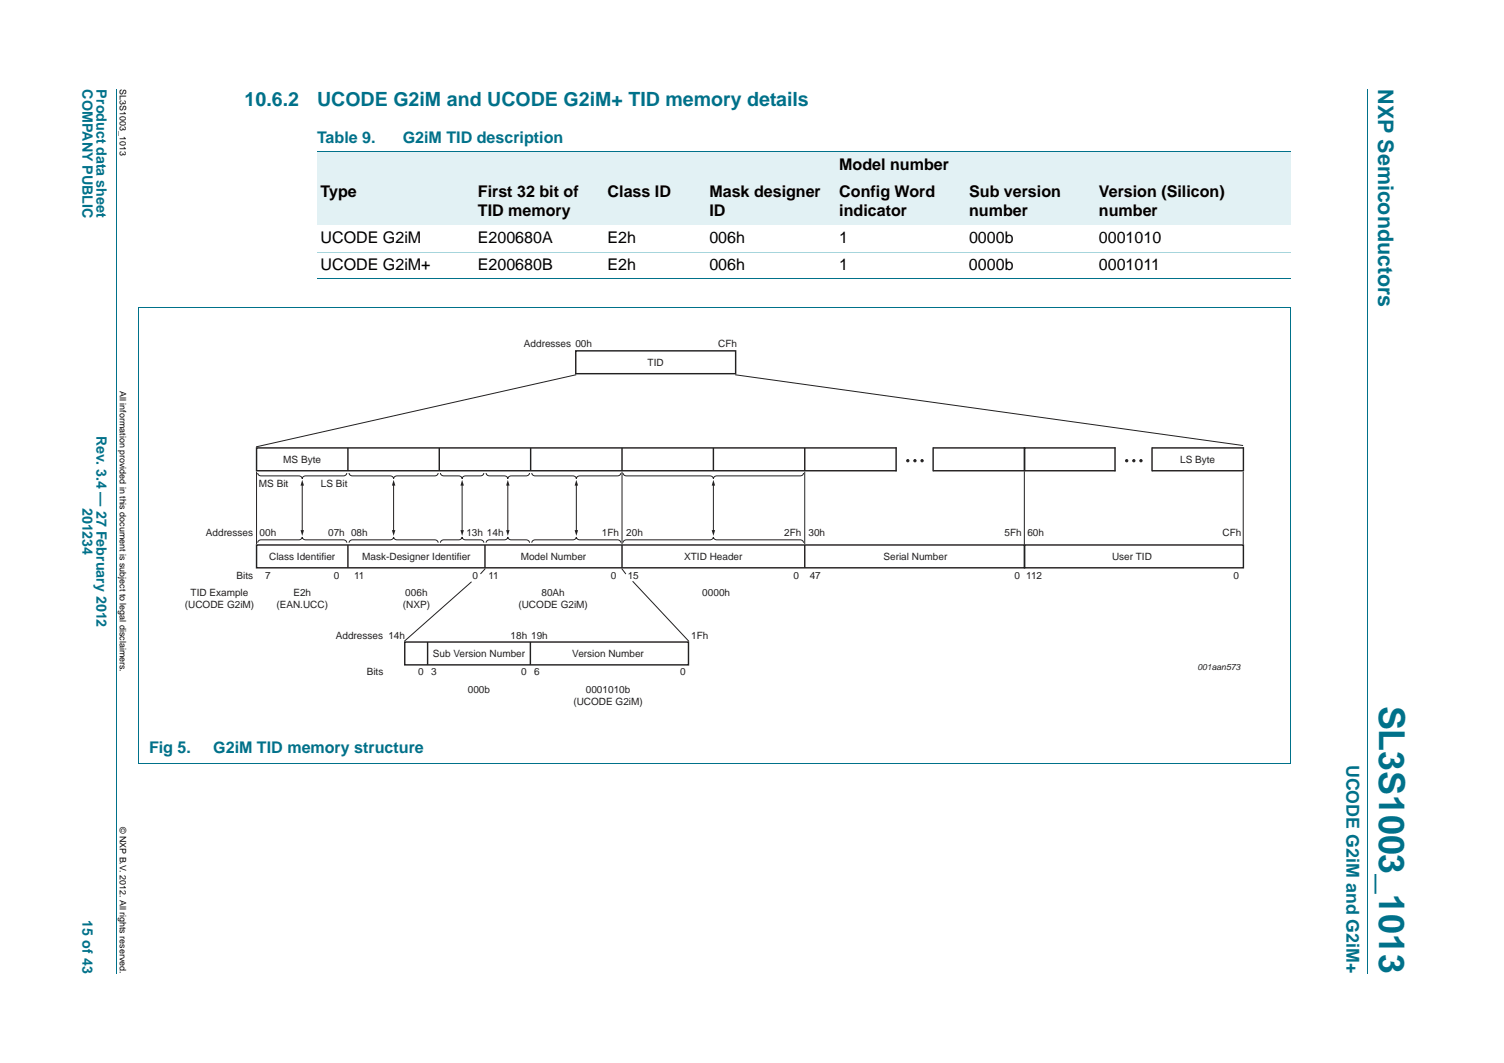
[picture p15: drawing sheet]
<svg xmlns="http://www.w3.org/2000/svg" width="297mm" height="210mm" viewBox="0 0 297 210" stroke-linecap="round" stroke-linejoin="round" font-family="sans-serif">
<defs><g id="words">
<text font-size="7" fill="#00718a" x="272.4" y="139.4" transform="rotate(90 272.4 139.4)">SL3S1003_1013</text>
<text font-size="4.2" fill="#00718a" x="272.2" y="17.7" transform="rotate(90 272.2 17.7)">NXP Semiconductors</text>
<g font-size="3.9" fill="#00718a">
<text x="48.3" y="21">10.6.2</text>
<text x="62.6" y="21">UCODE G2iM and UCODE G2iM+ TID memory details</text>
</g>
<text font-size="3.5" fill="#00718a" x="265.9" y="151.1" transform="rotate(90 265.9 151.1)">UCODE G2iM and G2iM+</text>
<g font-size="3.2" fill="#00718a">
<text x="62.6" y="28.3">Table 9.</text>
<text x="79.5" y="28.3">G2iM TID description</text>
<text x="29.4" y="148.7">Fig 5.</text>
<text x="42.1" y="148.7">G2iM TID memory structure</text>
</g>
<g font-size="3.2">
<text x="165.8" y="33.5">Model number</text>
<text x="63.3" y="38.8">Type</text>
<text x="94.4" y="38.8">First 32 bit of</text>
<text x="120" y="38.8">Class ID</text>
<text x="140.1" y="38.8">Mask designer</text>
<text x="165.8" y="38.8">Config Word</text>
<text x="191.4" y="38.8">Sub version</text>
<text x="217" y="38.8">Version (Silicon)</text>
<text x="94.4" y="42.7">TID memory</text>
<text x="140.1" y="42.7">ID</text>
<text x="165.8" y="42.7">indicator</text>
<text x="191.4" y="42.7">number</text>
<text x="217" y="42.7">number</text>
<text x="63.3" y="48">UCODE G2iM</text>
<text x="63.3" y="53.3">UCODE G2iM+</text>
<text x="94.4" y="53.3">E200680B</text>
<text x="94.4" y="48">E200680A</text>
<text x="120" y="53.3">E2h</text>
<text x="120" y="48">E2h</text>
<text x="140.1" y="53.3">006h</text>
<text x="140.1" y="48">006h</text>
<text x="165.7" y="53.3">1</text>
<text x="165.7" y="48">1</text>
<text x="191.4" y="53.3">0000b</text>
<text x="191.4" y="48">0000b</text>
<text x="217" y="53.3">0001011</text>
<text x="217" y="48">0001010</text>
</g>
<g font-size="2.8" fill="#00718a">
<text x="16.3" y="17.7" transform="rotate(90 16.3 17.7)">COMPANY PUBLIC</text>
<text x="19.1" y="17.7" transform="rotate(90 19.1 17.7)">Product data sheet</text>
<text x="19.1" y="86" transform="rotate(90 19.1 86)">Rev. 3.4 — 27 February 2012</text>
<text x="16.3" y="100.3" transform="rotate(90 16.3 100.3)">201234</text>
<text x="16.3" y="181.8" transform="rotate(90 16.3 181.8)">15 of 43</text>
</g>
<g font-size="2" fill="#231f20">
<text x="103.5" y="68.6">Addresses 00h</text>
<text x="141.8" y="68.6">CFh</text>
<text x="127.9" y="72.2">TID</text>
<text x="56" y="91.4">MS Byte</text>
<text x="233.1" y="91.4">LS Byte</text>
<text x="51.1" y="96.1">MS Bit</text>
<text x="63.4" y="96.1">LS Bit</text>
<text x="40.7" y="105.8">Addresses</text>
<text x="51.3" y="105.8">00h</text>
<text x="64.8" y="105.8">07h 08h</text>
<text x="92.1" y="105.8">13h 14h</text>
<text x="118.9" y="105.8">1Fh</text>
<text x="123.7" y="105.8">20h</text>
<text x="154.9" y="105.8">2Fh</text>
<text x="159.7" y="105.8">30h</text>
<text x="198.4" y="105.8">5Fh</text>
<text x="202.9" y="105.8">60h</text>
<text x="241.4" y="105.8">CFh</text>
<text x="53.2" y="110.6">Class Identifier</text>
<text x="71.5" y="110.6">Mask-Designer Identifier</text>
<text x="102.8" y="110.6">Model Number</text>
<text x="135.1" y="110.6">XTID Header</text>
<text x="174.5" y="110.6">Serial Number</text>
<text x="219.6" y="110.6">User TID</text>
<text x="37.7" y="117.8">TID Example</text>
<text x="46.7" y="114.4">Bits</text>
<text x="52.4" y="114.4">7</text>
<text x="57.9" y="117.8">E2h</text>
<text x="65.9" y="114.4">0</text>
<text x="69.9" y="114.4">11</text>
<text x="80.1" y="117.8">006h</text>
<text x="93.3" y="114.4">0</text>
<text x="96.5" y="114.4">11</text>
<text x="106.9" y="117.8">80Ah</text>
<text x="120.7" y="114.4">0</text>
<text x="124" y="114.4">15</text>
<text x="138.7" y="117.8">0000h</text>
<text x="156.7" y="114.4">0</text>
<text x="159.9" y="114.4">47</text>
<text x="200.4" y="114.4">0</text>
<text x="202.7" y="114.4">112</text>
<text x="243.6" y="114.4">0</text>
<text x="36.5" y="120.2">(UCODE G2iM)</text>
<text x="54.6" y="120.2">(EAN.UCC)</text>
<text x="79.6" y="120.2">(NXP)</text>
<text x="102.4" y="120.2">(UCODE G2iM)</text>
<text x="66.3" y="126.1">Addresses 14h</text>
<text x="85.5" y="129.8">Sub Version Number</text>
<text x="100.8" y="126.1">18h 19h</text>
<text x="113" y="129.8">Version Number</text>
<text x="136.5" y="126.1">1Fh</text>
<text x="72.4" y="133.4">Bits</text>
<text x="82.6" y="133.4">0</text>
<text x="85.2" y="133.4">3</text>
<text x="92.4" y="137">000b</text>
<text x="102.9" y="133.4">0</text>
<text x="105.5" y="133.4">6</text>
<text x="115.7" y="137">0001010b</text>
<text x="134.3" y="133.4">0</text>
<text x="113.2" y="139.3">(UCODE G2iM)</text>
</g>
<g font-size="1.8">
<text x="23.7" y="17.7" transform="rotate(90 23.7 17.7)">SL3S1003_1013</text>
<text x="23.7" y="77.3" transform="rotate(90 23.7 77.3)">All information provided in this document is subject to legal disclaimers.</text>
<text x="23.7" y="163.3" transform="rotate(90 23.7 163.3)">© NXP B.V. 2012. All rights reserved.</text>
</g>
<text font-size="1.7" fill="#231f20" x="236.5" y="132.3">001aan573</text>
</g></defs>
<path d="M23.1 17.7v174.6M270 17.7v174.6" fill="none" stroke="#00718a" stroke-width=".2"/>
<g fill="#e2f1f4">
<path d="M62.6 30h31.1v5.3h-31.1z"/>
<path d="M93.7 30h161.2v5.3h-161.2z"/>
<path d="M62.6 35.3h31.1v9.2h-31.1z"/>
<path d="M93.7 35.3h25.6v9.2h-25.6z"/>
<path d="M119.3 35.3h20.1v9.2h-20.1z"/>
<path d="M139.4 35.3h25.7v9.2h-25.7z"/>
<path d="M165.1 35.3h25.6v9.2h-25.6z"/>
<path d="M190.7 35.3h25.6v9.2h-25.6z"/>
<path d="M216.3 35.3h38.6v9.2h-38.6z"/>
</g>
<path d="M62.6 30h192.3M62.6 55.1h192.3M27.3 60.7h227.6M27.3 60.7v90M254.9 60.7v90M27.3 150.8h227.6" fill="none" stroke="#00718a" stroke-width=".2"/>
<path d="M62.6 49.8h192.3" fill="none" stroke="#a5d5dc" stroke-width=".2"/>
<path d="M50.9 93.4a.63 .63 0 0 0 .7 .6h7.4a.63 .63 0 0 1 .7 .6 .63 .63 0 0 1 .7-.6h7.4a.63 .63 0 0 0 .7-.6M59.7 95.7v9.2M68.9 93.4a.63 .63 0 0 0 .7 .6h7.5a.63 .63 0 0 1 .6 .6 .63 .63 0 0 1 .7-.6h7.5a.63 .63 0 0 0 .6-.6M87 93.4a.63 .63 0 0 0 .7 .6h2.9a.63 .63 0 0 1 .7 .6 .63 .63 0 0 1 .6-.6h3a.63 .63 0 0 0 .7-.6M96 93.4a.63 .63 0 0 0 .7 .6h2.9a.63 .63 0 0 1 .7 .6 .63 .63 0 0 1 .7-.6h2.9a.63 .63 0 0 0 .7-.6M105 93.4a.63 .63 0 0 0 .7 .6h7.4a.63 .63 0 0 1 .7 .6 .63 .63 0 0 1 .7-.6h7.4a.63 .63 0 0 0 .7-.6M50.9 107.2a.63 .63 0 0 1 .7-.6h7.4a.63 .63 0 0 0 .7-.5 .63 .63 0 0 0 .7 .5h7.4a.63 .63 0 0 1 .7 .6M68.9 107.2a.63 .63 0 0 1 .7-.6h7.5a.63 .63 0 0 0 .6-.5 .63 .63 0 0 0 .7 .5h7.5a.63 .63 0 0 1 .6 .6M87 107.2a.63 .63 0 0 1 .7-.6h2.9a.63 .63 0 0 0 .7-.5 .63 .63 0 0 0 .6 .5h3a.63 .63 0 0 1 .7 .6M96 107.2a.63 .63 0 0 1 .7-.6h2.9a.63 .63 0 0 0 .7-.5 .63 .63 0 0 0 .7 .5h2.9a.63 .63 0 0 1 .7 .6M105 107.2a.63 .63 0 0 1 .7-.6h7.4a.63 .63 0 0 0 .7-.5 .63 .63 0 0 0 .7 .5h7.4a.63 .63 0 0 1 .7 .6" fill="none" stroke="#231f20" stroke-width=".2"/>
<g fill="#231f20">
<path d="M59.7 94.8l.3 1.1h-.6z"/>
<path d="M59.4 104.7h.6l-.3 1.1z"/>
</g>
<path d="M77.7 95.7v9.2" fill="none" stroke="#231f20" stroke-width=".2"/>
<g fill="#231f20">
<path d="M77.7 94.8l.4 1.1h-.7z"/>
<path d="M77.4 104.7h.7l-.4 1.1z"/>
</g>
<path d="M91.3 95.7v9.2" fill="none" stroke="#231f20" stroke-width=".2"/>
<g fill="#231f20">
<path d="M91.3 94.8l.3 1.1h-.7z"/>
<path d="M90.9 104.7h.7l-.3 1.1z"/>
</g>
<path d="M100.3 95.7v9.2" fill="none" stroke="#231f20" stroke-width=".2"/>
<g fill="#231f20">
<path d="M100.3 94.8l.3 1.1h-.6z"/>
<path d="M100 104.7h.6l-.3 1.1z"/>
</g>
<path d="M113.8 95.7v9.2" fill="none" stroke="#231f20" stroke-width=".2"/>
<g fill="#231f20">
<path d="M113.8 94.8l.4 1.1h-.7z"/>
<path d="M113.5 104.7h.7l-.4 1.1z"/>
</g>
<path d="M123 93.4a.63 .63 0 0 0 .7 .6h16.5a.63 .63 0 0 1 .7 .6 .63 .63 0 0 1 .7-.6h16.4a.63 .63 0 0 0 .7-.6M140.9 95.7v9.2M123 107.2a.63 .63 0 0 1 .7-.6h16.5a.63 .63 0 0 0 .7-.5 .63 .63 0 0 0 .7 .5h16.4a.63 .63 0 0 1 .7 .6" fill="none" stroke="#231f20" stroke-width=".2"/>
<g fill="#231f20">
<path d="M140.9 94.8l.3 1.1h-.6z"/>
<path d="M140.6 104.7h.6l-.3 1.1z"/>
</g>
<g fill="none" stroke="#231f20" stroke-width=".28">
<path d="M113.7 69.3h31.6v4.5h-31.6zM68.7 88.5v4.5M86.8 88.5v4.5M104.8 88.5v4.5M122.8 88.5v4.5M140.9 88.5v4.5M158.9 88.5v4.5M177 88.4v4.7M177.1 88.5h-126.4v4.5h126.4M184.3 88.5h18.2M184.3 88.4v4.7M202.3 88.4v4.6h-18"/>
<path d="M50.7 107.7h151.6v4.5h-151.6zM68.7 107.7v4.5M95.8 107.7v4.5M122.8 107.7v4.5M158.9 107.7v4.5M79.9 126.8h56.1v4.5h-56.1zM84.5 126.8v4.5M104.8 126.8v4.5"/>
</g>
<path d="M113.7 74l-63 14.3M145.3 74l100.1 14M50.7 93.3v14.1M122.8 93.3v14.1M158.9 93.3v14.1M202.3 93.3v14.1M93.1 115l-13.2 11.6M95.8 112.4l-.8 .9M122.8 112.4l.7 .9M125 114.9l11 11.7" fill="none" stroke="#231f20" stroke-width=".2"/>
<circle cx="179.3" cy="91" r=".23" fill="#231f20"/>
<circle cx="179.3" cy="91" r=".23" fill="none" stroke="#231f20" stroke-width=".2"/>
<circle cx="180.7" cy="91" r=".23" fill="#231f20"/>
<circle cx="180.7" cy="91" r=".23" fill="none" stroke="#231f20" stroke-width=".2"/>
<circle cx="182.1" cy="91" r=".23" fill="#231f20"/>
<g fill="none" stroke="#231f20" stroke-width=".2">
<path d="M245.5 93.3v14.1"/>
<circle cx="182.1" cy="91" r=".23"/>
</g>
<path d="M220.2 88.4v4.7M220.3 88.5h-18v4.5h18M227.5 88.5h18.2M227.5 88.4v4.7M245.6 88.4v4.6h-18.1M202.3 107.7h43.3v4.5h-43.3z" fill="none" stroke="#231f20" stroke-width=".28"/>
<circle cx="222.5" cy="91" r=".23" fill="#231f20"/>
<circle cx="222.5" cy="91" r=".23" fill="none" stroke="#231f20" stroke-width=".2"/>
<circle cx="223.9" cy="91" r=".23" fill="#231f20"/>
<circle cx="223.9" cy="91" r=".23" fill="none" stroke="#231f20" stroke-width=".2"/>
<circle cx="225.3" cy="91" r=".23" fill="#231f20"/>
<circle cx="225.3" cy="91" r=".23" fill="none" stroke="#231f20" stroke-width=".2"/>
<use href="#words"/>
</svg>
